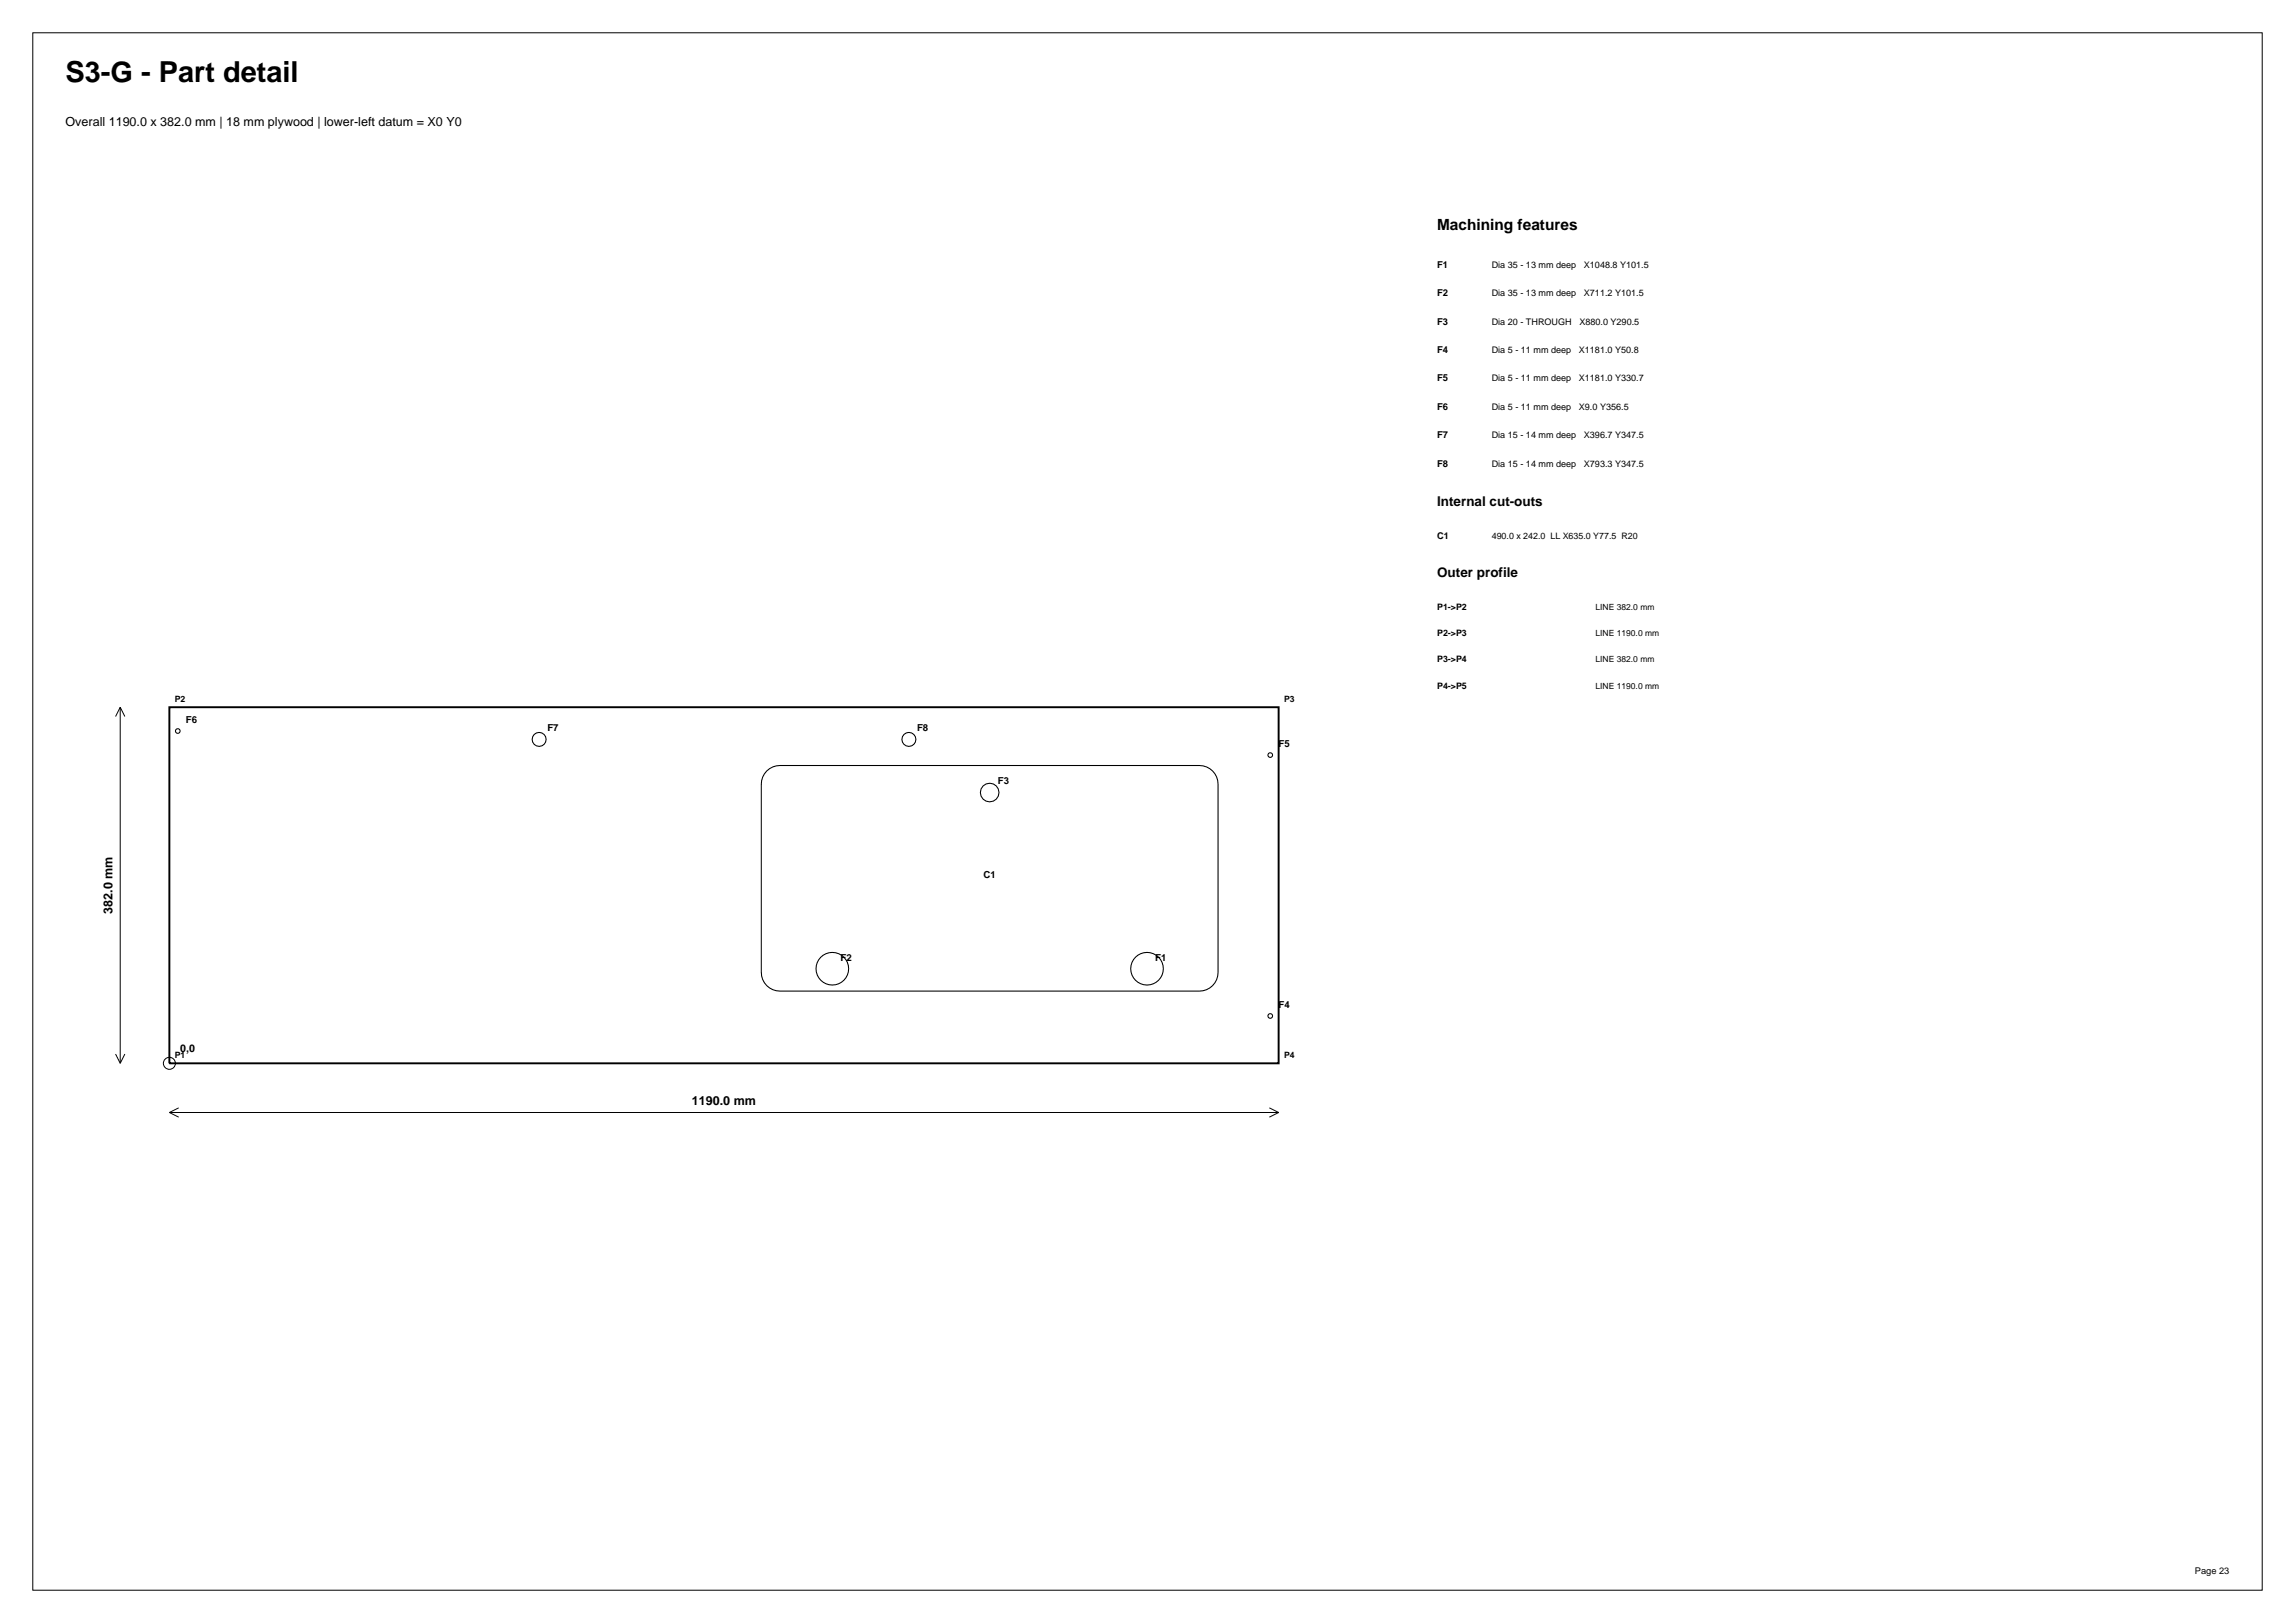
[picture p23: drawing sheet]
<svg xmlns="http://www.w3.org/2000/svg" width="420mm" height="297mm" viewBox="0 0 420 297" stroke-linecap="round" stroke-linejoin="round" font-family="sans-serif">
<defs><g id="words">
<text font-size="5.3" x="12" y="15">S3-G - Part detail</text>
<text font-size="2.8" x="263" y="42">Machining features</text>
<g font-size="2.5">
<text x="263" y="92.6">Internal cut-outs</text>
<text x="263" y="105.6">Outer profile</text>
</g>
<g font-size="2.3">
<text x="12" y="23">Overall 1190.0 x 382.0 mm | 18 mm plywood | lower-left datum = X0 Y0</text>
<text x="20.6" y="167.2" transform="rotate(-90 20.6 167.2)">382.0 mm</text>
<text x="126.6" y="202.2">1190.0 mm</text>
</g>
<text font-size="1.9" x="33" y="192.6">0,0</text>
<g font-size="1.8">
<text x="34" y="132.3">F6</text>
<text x="100.2" y="133.8">F7</text>
<text x="167.8" y="133.8">F8</text>
<text x="234" y="136.7">F5</text>
<text x="182.6" y="143.5">F3</text>
<text x="180" y="160.7">C1</text>
<text x="153.8" y="175.8">F2</text>
<text x="211.4" y="175.8">F1</text>
<text x="234" y="184.4">F4</text>
</g>
<g font-size="1.7">
<text x="263" y="49">F1</text>
<text x="273" y="49">Dia 35 - 13 mm deep</text>
<text x="289.9" y="49">X1048.8 Y101.5</text>
<text x="263" y="54.2">F2</text>
<text x="263" y="59.4">F3</text>
<text x="273" y="54.2">Dia 35 - 13 mm deep</text>
<text x="273" y="59.4">Dia 20 - THROUGH</text>
<text x="289" y="59.4">X880.0 Y290.5</text>
<text x="289.9" y="54.2">X711.2 Y101.5</text>
<text x="263" y="64.6">F4</text>
<text x="273" y="64.6">Dia 5 - 11 mm deep</text>
<text x="288.9" y="64.6">X1181.0 Y50.8</text>
<text x="263" y="69.8">F5</text>
<text x="273" y="69.8">Dia 5 - 11 mm deep</text>
<text x="288.9" y="69.8">X1181.0 Y330.7</text>
<text x="263" y="75">F6</text>
<text x="273" y="75">Dia 5 - 11 mm deep</text>
<text x="288.9" y="75">X9.0 Y356.5</text>
<text x="263" y="80.2">F7</text>
<text x="273" y="80.2">Dia 15 - 14 mm deep</text>
<text x="289.9" y="80.2">X396.7 Y347.5</text>
<text x="263" y="85.4">F8</text>
<text x="273" y="85.4">Dia 15 - 14 mm deep</text>
<text x="289.9" y="85.4">X793.3 Y347.5</text>
<text x="263" y="98.6">C1</text>
<text x="401.7" y="288">Page 23</text>
</g>
<g font-size="1.6">
<text x="273" y="98.6">490.0 x 242.0 LL X635.0 Y77.5 R20</text>
<text x="263" y="111.6">P1-&gt;P2</text>
<text x="292" y="111.6">LINE 382.0 mm</text>
<text x="263" y="116.4">P2-&gt;P3</text>
<text x="292" y="116.4">LINE 1190.0 mm</text>
<text x="263" y="121.2">P3-&gt;P4</text>
<text x="292" y="121.2">LINE 382.0 mm</text>
<text x="32" y="128.4">P2</text>
<text x="235" y="128.4">P3</text>
<text x="263" y="126">P4-&gt;P5</text>
<text x="292" y="126">LINE 1190.0 mm</text>
<text x="32" y="193.6">P1</text>
<text x="235" y="193.6">P4</text>
</g>
</g></defs>
<g fill="none" stroke="#000" stroke-width=".18">
<path d="M6 6h408v285h-408zM22 129.4v65.2M22 129.4l-.8 1.7M22 129.4l.8 1.7M21.2 192.9l.8 1.7M22.8 192.9l-.8 1.7M31 203.6h203M31 203.6l1.7 .8M32.7 202.7l-1.7 .9M232.3 202.7l1.7 .9M234 203.6l-1.7 .8"/>
<circle cx="31" cy="194.6" r="1.1"/>
</g>
<path d="M31 129.4h203v65.2h-203z" fill="none" stroke="#000" stroke-width=".35"/>
<g fill="none" stroke="#000" stroke-width=".19">
<path d="M140.3 141.1a3.4 3.4 0 0 1 2.4-1h76.8a3.4 3.4 0 0 1 3.4 3.4v34.5a3.4 3.4 0 0 1-3.4 3.4h-76.8a3.4 3.4 0 0 1-3.4-3.4v-34.5a3.4 3.4 0 0 1 1-2.4z"/>
<circle cx="32.5" cy="133.8" r=".43"/>
<circle cx="98.7" cy="135.3" r="1.28"/>
<circle cx="166.3" cy="135.3" r="1.28"/>
<circle cx="232.5" cy="138.2" r=".43"/>
<circle cx="181.1" cy="145" r="1.71"/>
<circle cx="152.3" cy="177.3" r="2.99"/>
<circle cx="209.9" cy="177.3" r="2.99"/>
<circle cx="232.5" cy="185.9" r=".43"/>
</g>
<use href="#words"/>
</svg>
